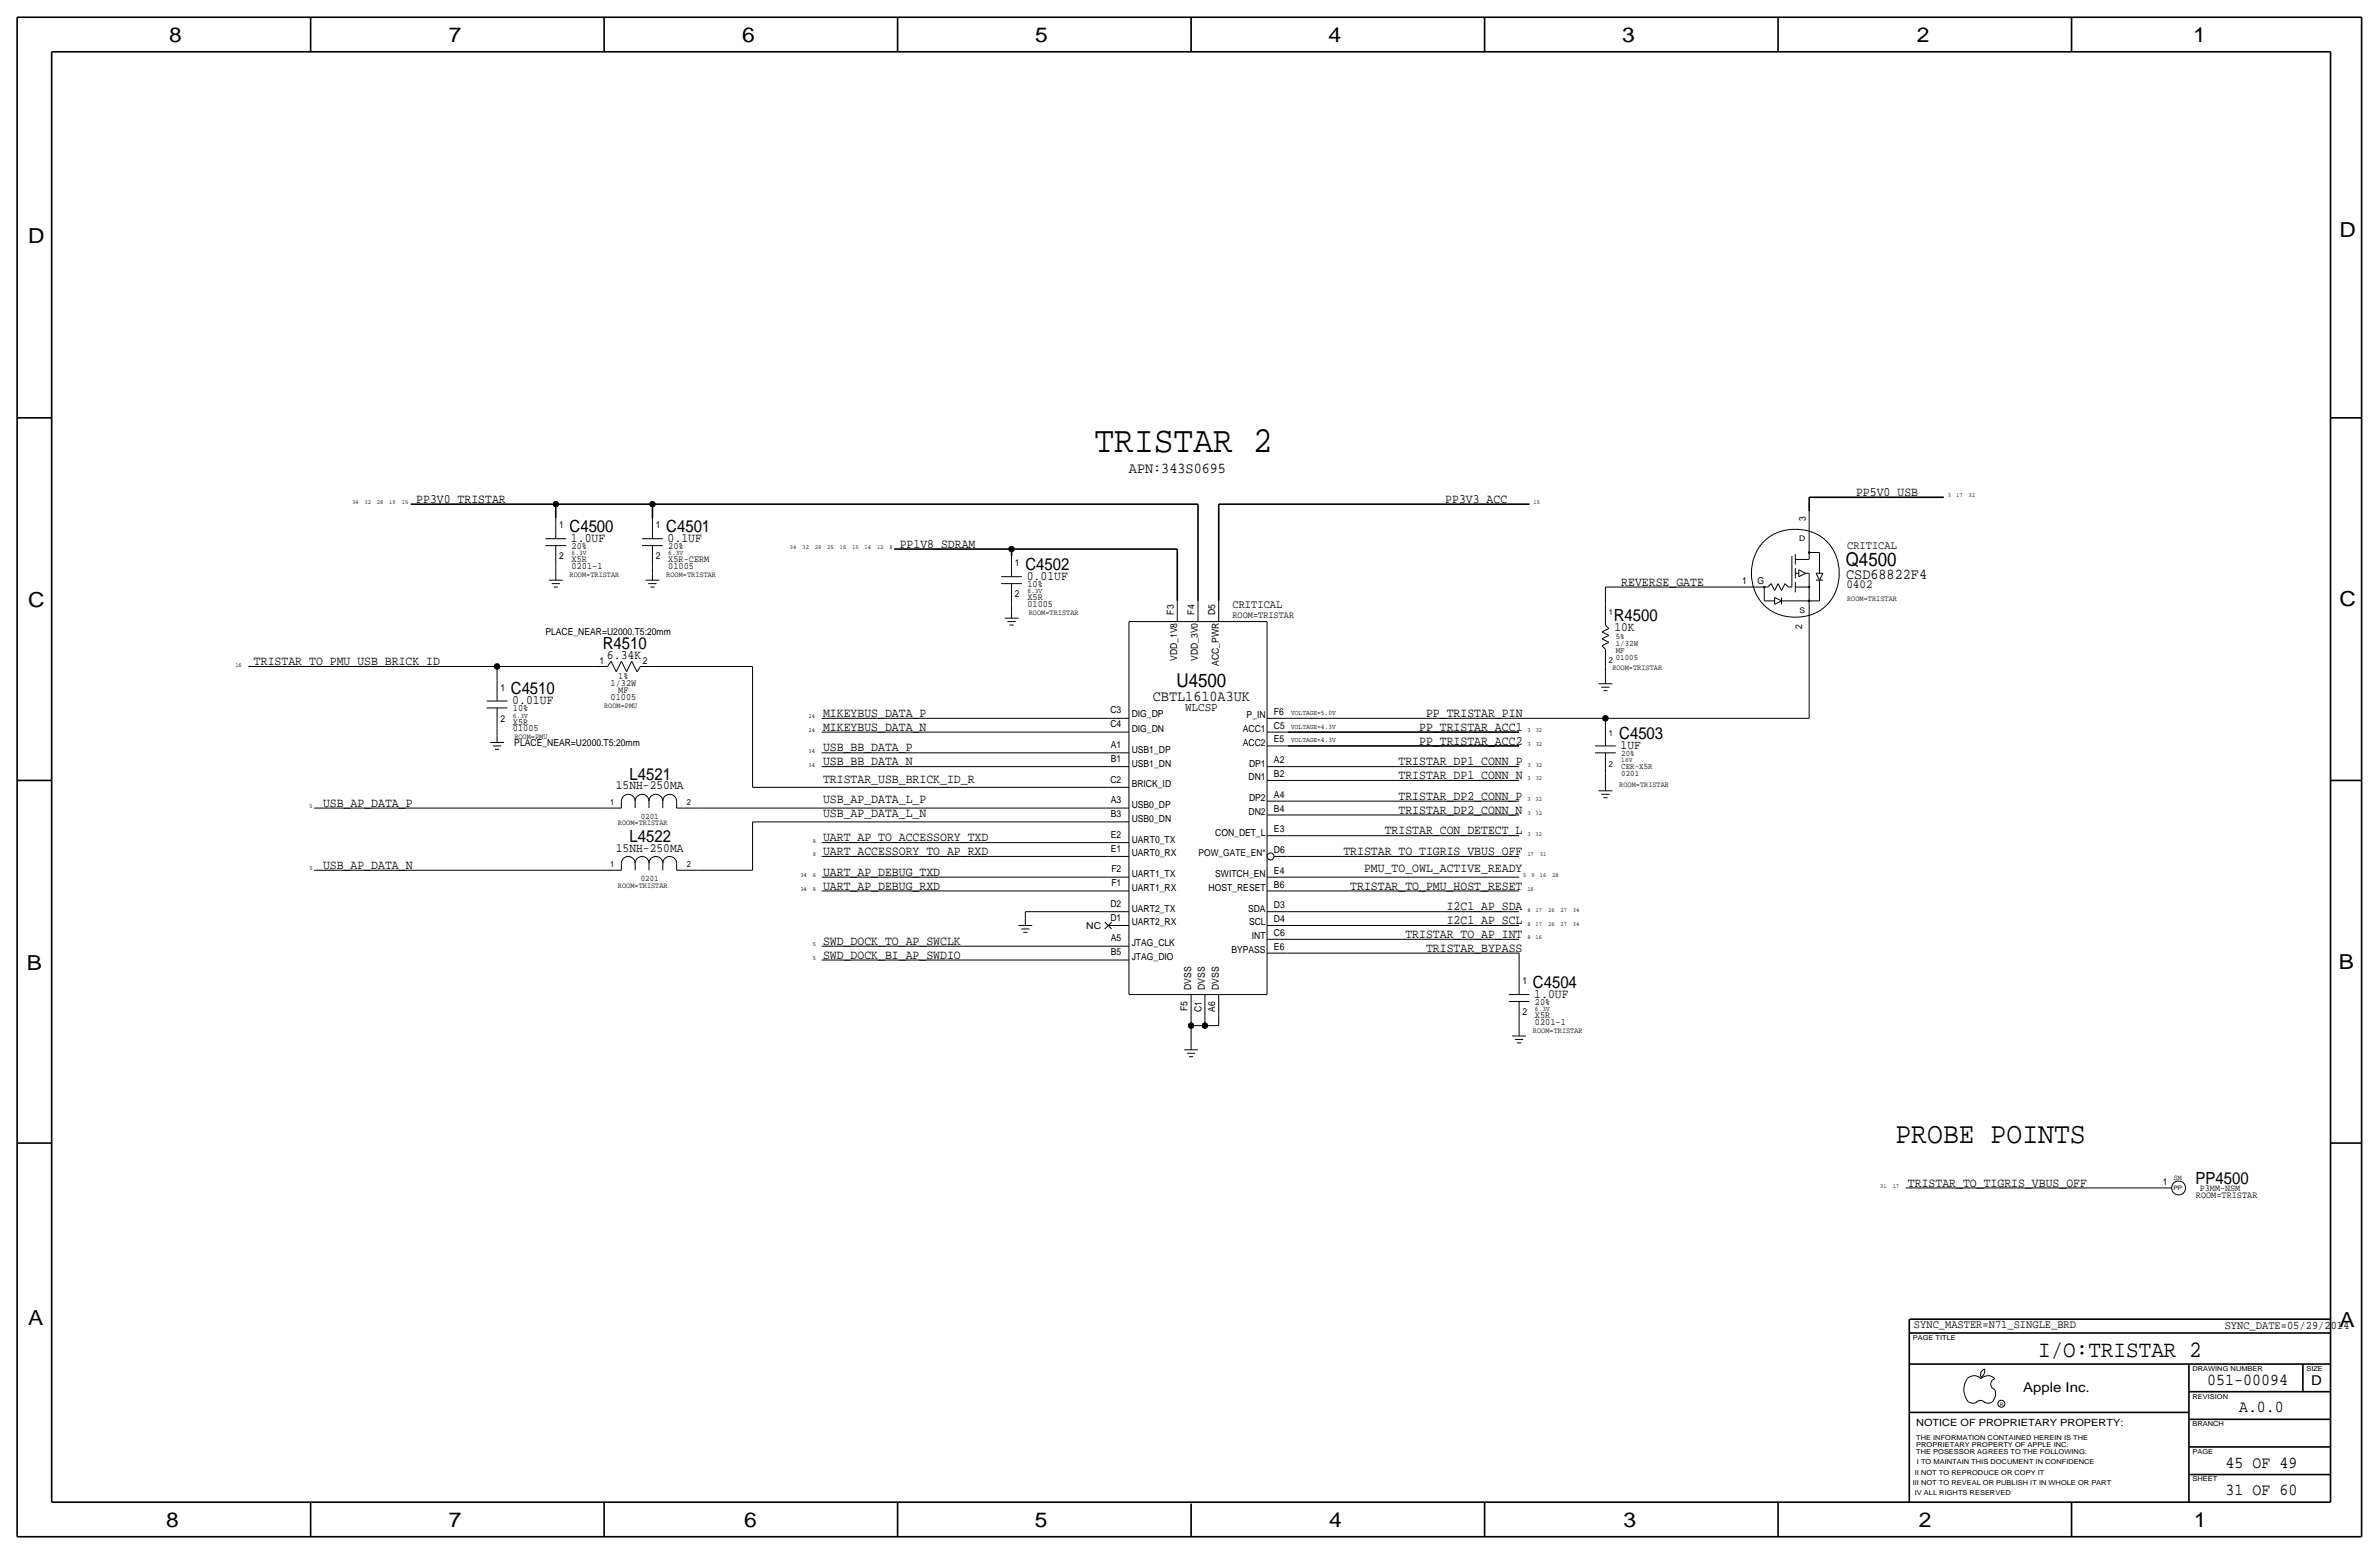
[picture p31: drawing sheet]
<svg xmlns="http://www.w3.org/2000/svg" width="875mm" height="572mm" viewBox="0 0 875 572" stroke-linecap="round" stroke-linejoin="round" font-family="sans-serif">
<defs><g id="words">
<text font-size="13.6" x="402.5" y="166.4">TRISTAR 2</text>
<text font-size="10.9" x="697.2" y="420.4">PROBE POINTS</text>
<text font-size="8.6" x="749.7" y="499.1">I/O:TRISTAR 2</text>
<g font-size="7.6">
<text x="62.2" y="15.5">8</text>
<text x="165.1" y="15.5">7</text>
<text x="273" y="15.5">6</text>
<text x="380.7" y="15.5">5</text>
<text x="488.6" y="15.5">4</text>
<text x="596.6" y="15.5">3</text>
<text x="705.1" y="15.5">2</text>
<text x="806.7" y="15.5">1</text>
<text x="10.4" y="89.4">D</text>
<text x="860.5" y="87.1">D</text>
<text x="10.4" y="223.3">C</text>
<text x="860.5" y="222.8">C</text>
<text x="9.8" y="356.6">B</text>
<text x="860.3" y="356.4">B</text>
<text x="10.4" y="487.4">A</text>
<text x="860.5" y="488.2">A</text>
<text x="61.2" y="561.6">8</text>
<text x="165" y="561.6">7</text>
<text x="273.8" y="561.6">6</text>
<text x="380.7" y="561.6">5</text>
<text x="488.9" y="561.6">4</text>
<text x="597.1" y="561.6">3</text>
<text x="705.8" y="561.6">2</text>
<text x="806.9" y="561.6">1</text>
</g>
<g font-size="7">
<text x="678.9" y="208.3">Q4500</text>
<text x="432.7" y="252.7">U4500</text>
</g>
<g font-size="6.2">
<text x="209.5" y="195.6">C4500</text>
<text x="245.1" y="195.6">C4501</text>
<text x="377.1" y="209.5">C4502</text>
<text x="593.5" y="228.3">R4500</text>
<text x="221.7" y="238.8">R4510</text>
<text x="187.9" y="255.3">C4510</text>
<text x="595.6" y="271.8">C4503</text>
<text x="231.6" y="286.8">L4521</text>
<text x="231.6" y="309.6">L4522</text>
<text x="563.8" y="363.2">C4504</text>
<text x="807.5" y="435.4">PP4500</text>
<text x="811.9" y="509.3">051-00094</text>
<text x="823.6" y="519.4">A.0.0</text>
<text x="818.6" y="539.8">45 OF 49</text>
<text x="818.6" y="549.9">31 OF 60</text>
</g>
<g font-size="5.6">
<text x="415.2" y="174">APN:343S0695</text>
<text x="679" y="212.9">CSD68822F4</text>
<text x="424" y="257.8">CBTL1610A3UK</text>
</g>
<g font-size="5">
<text x="850.1" y="509.3">D</text>
<text x="744.2" y="511.8">Apple Inc.</text>
</g>
<g font-size="4.7">
<text x="153.1" y="184.9">PP3V0_TRISTAR</text>
<text x="531.6" y="184.9">PP3V3_ACC</text>
<text x="682.7" y="182.4">PP5V0_USB</text>
<text x="210" y="199.4">1.0UF</text>
<text x="245.6" y="199.4">0.1UF</text>
<text x="330.9" y="201.4">PP1V8_SDRAM</text>
<text x="377.6" y="213.4">0.01UF</text>
<text x="596.3" y="215.4">REVERSE_GATE</text>
<text x="593.8" y="232.2">10K</text>
<text x="93.4" y="244.6">TRISTAR_TO_PMU_USB_BRICK_ID</text>
<text x="223.2" y="242.3">6.34K</text>
<text x="188.4" y="259.1">0.01UF</text>
<text x="302.7" y="263.6">MIKEYBUS_DATA_P</text>
<text x="524.5" y="263.7">PP_TRISTAR_PIN</text>
<text x="302.7" y="268.7">MIKEYBUS_DATA_N</text>
<text x="522" y="268.7">PP_TRISTAR_ACC1</text>
<text x="522" y="273.8">PP_TRISTAR_ACC2</text>
<text x="596.1" y="275.6">1UF</text>
<text x="302.7" y="276.3">USB_BB_DATA_P</text>
<text x="302.7" y="281.4">USB_BB_DATA_N</text>
<text x="514.4" y="281.4">TRISTAR_DP1_CONN_P</text>
<text x="302.7" y="287.8">TRISTAR_USB_BRICK_ID_R</text>
<text x="514.4" y="286.5">TRISTAR_DP1_CONN_N</text>
<text x="226.5" y="290.3">15NH-250MA</text>
<text x="118.8" y="296.7">USB_AP_DATA_P</text>
<text x="302.7" y="295.4">USB_AP_DATA_L_P</text>
<text x="514.4" y="294.1">TRISTAR_DP2_CONN_P</text>
<text x="514.4" y="299.2">TRISTAR_DP2_CONN_N</text>
<text x="302.7" y="300.5">USB_AP_DATA_L_N</text>
<text x="302.7" y="309.4">UART_AP_TO_ACCESSORY_TXD</text>
<text x="509.3" y="306.8">TRISTAR_CON_DETECT_L</text>
<text x="226.5" y="313.2">15NH-250MA</text>
<text x="302.7" y="314.4">UART_ACCESSORY_TO_AP_RXD</text>
<text x="494.1" y="314.4">TRISTAR_TO_TIGRIS_VBUS_OFF</text>
<text x="118.8" y="319.5">USB_AP_DATA_N</text>
<text x="302.7" y="322.1">UART_AP_DEBUG_TXD</text>
<text x="501.7" y="320.8">PMU_TO_OWL_ACTIVE_READY</text>
<text x="302.7" y="327.1">UART_AP_DEBUG_RXD</text>
<text x="496.6" y="327.1">TRISTAR_TO_PMU_HOST_RESET</text>
<text x="532.1" y="334.8">I2C1_AP_SDA</text>
<text x="532.1" y="339.8">I2C1_AP_SCL</text>
<text x="302.7" y="347.5">SWD_DOCK_TO_AP_SWCLK</text>
<text x="516.9" y="344.9">TRISTAR_TO_AP_INT</text>
<text x="302.7" y="352.5">SWD_DOCK_BI_AP_SWDIO</text>
<text x="524.5" y="350">TRISTAR_BYPASS</text>
<text x="564.3" y="367">1.0UF</text>
<text x="701.7" y="436.4">TRISTAR_TO_TIGRIS_VBUS_OFF</text>
</g>
<g font-size="4.5">
<text x="679.1" y="216.4">0402</text>
<text x="435.9" y="261.6">WLCSP</text>
</g>
<g font-size="4.3">
<text x="679.4" y="201.9">CRITICAL</text>
<text x="453.3" y="223.5">CRITICAL</text>
<text x="704" y="488.4">SYNC_MASTER=N71_SINGLE_BRD</text>
<text x="818.3" y="488.7">SYNC_DATE=05/29/2014</text>
</g>
<text font-size="3.7" x="704.8" y="524.5">NOTICE OF PROPRIETARY PROPERTY:</text>
<g font-size="3.5">
<text x="664.2" y="191.5" transform="rotate(-90 664.2 191.5)">3</text>
<text x="205.7" y="194.3">1</text>
<text x="241.2" y="194.3">1</text>
<text x="210.3" y="201.9">20%</text>
<text x="245.8" y="201.9">20%</text>
<text x="205.7" y="205.7">2</text>
<text x="210.3" y="206.8">X5R</text>
<text x="210.3" y="209.3">0201-1</text>
<text x="241.2" y="205.7">2</text>
<text x="245.8" y="209.3">01005</text>
<text x="245.8" y="206.8">X5R-CERM</text>
<text x="373.3" y="208.3">1</text>
<text x="377.9" y="215.9">10%</text>
<text x="640.8" y="214.6">1</text>
<text x="646.4" y="214.6">G</text>
<text x="373.3" y="219.7">2</text>
<text x="377.9" y="220.7">X5R</text>
<text x="377.9" y="223.3">01005</text>
<text x="431.7" y="226.1" transform="rotate(-90 431.7 226.1)">F3</text>
<text x="439.4" y="226.1" transform="rotate(-90 439.4 226.1)">F4</text>
<text x="447" y="226.1" transform="rotate(-90 447 226.1)">D5</text>
<text x="453.3" y="227.3">ROOM=TRISTAR</text>
<text x="200.6" y="233.7">PLACE_NEAR=U2000.T5:20mm</text>
<text x="662.9" y="231.4" transform="rotate(-90 662.9 231.4)">2</text>
<text x="220.4" y="244.3">1</text>
<text x="236.4" y="244.3">2</text>
<text x="433" y="243.1" transform="rotate(-90 433 243.1)">VDD_1V8</text>
<text x="440.6" y="243.1" transform="rotate(-90 440.6 243.1)">VDD_3V0</text>
<text x="448.3" y="244.9" transform="rotate(-90 448.3 244.9)">ACC_PWR</text>
<text x="227.4" y="249.7">1%</text>
<text x="184.1" y="254">1</text>
<text x="224.6" y="257.3">01005</text>
<text x="224.6" y="252.2">1/32W</text>
<text x="227.4" y="254.8">MF</text>
<text x="188.7" y="261.6">10%</text>
<text x="408.4" y="262.4">C3</text>
<text x="416.3" y="263.7">DIG_DP</text>
<text x="468.6" y="262.9">F6</text>
<text x="184.1" y="265.4">2</text>
<text x="188.7" y="269">01005</text>
<text x="188.7" y="266.4">X5R</text>
<text x="408.4" y="267.5">C4</text>
<text x="416.3" y="269.2">DIG_DN</text>
<text x="457.1" y="269.2">ACC1</text>
<text x="458.5" y="264.2">P_IN</text>
<text x="468.5" y="268">C5</text>
<text x="189.2" y="274.3">PLACE_NEAR=U2000.T5:20mm</text>
<text x="408.6" y="275.1">A1</text>
<text x="457.1" y="274.3">ACC2</text>
<text x="468.5" y="273.1">E5</text>
<text x="408.6" y="280.2">B1</text>
<text x="416.3" y="281.9">USB1_DN</text>
<text x="416.3" y="276.9">USB1_DP</text>
<text x="459.4" y="281.9">DP1</text>
<text x="468.6" y="280.7">A2</text>
<text x="408.4" y="287.8">C2</text>
<text x="459.2" y="287">DN1</text>
<text x="468.6" y="285.8">B2</text>
<text x="416.3" y="289.6">BRICK_ID</text>
<text x="468.6" y="293.4">A4</text>
<text x="408.6" y="295.4">A3</text>
<text x="416.3" y="297.2">USB0_DP</text>
<text x="459.2" y="299.7">DN2</text>
<text x="459.4" y="294.6">DP2</text>
<text x="468.6" y="298.5">B4</text>
<text x="408.6" y="300.5">B3</text>
<text x="416.3" y="302.3">USB0_DN</text>
<text x="408.6" y="308.1">E2</text>
<text x="416.3" y="309.9">UART0_TX</text>
<text x="447" y="307.3">CON_DET_L</text>
<text x="468.6" y="306.1">E3</text>
<text x="408.6" y="313.2">E1</text>
<text x="416.3" y="315">UART0_RX</text>
<text x="440.8" y="315">POW_GATE_EN*</text>
<text x="468.6" y="313.7">D6</text>
<text x="408.8" y="320.8">F2</text>
<text x="416.3" y="322.6">UART1_TX</text>
<text x="447" y="322.6">SWITCH_EN</text>
<text x="468.6" y="321.3">E4</text>
<text x="408.8" y="325.9">F1</text>
<text x="416.3" y="327.7">UART1_RX</text>
<text x="444.5" y="327.7">HOST_RESET</text>
<text x="468.6" y="326.4">B6</text>
<text x="408.4" y="333.5">D2</text>
<text x="416.3" y="335.3">UART2_TX</text>
<text x="459.1" y="335.3">SDA</text>
<text x="468.6" y="334">D3</text>
<text x="399.6" y="341.6">NC</text>
<text x="408.4" y="338.6">D1</text>
<text x="416.3" y="340.4">UART2_RX</text>
<text x="459.4" y="340.4">SCL</text>
<text x="468.6" y="339.1">D4</text>
<text x="408.6" y="346.2">A5</text>
<text x="416.3" y="348">JTAG_CLK</text>
<text x="460.5" y="345.4">INT</text>
<text x="468.6" y="344.2">C6</text>
<text x="408.6" y="351.3">B5</text>
<text x="416.3" y="353.1">JTAG_DIO</text>
<text x="452.9" y="350.5">BYPASS</text>
<text x="468.6" y="349.3">E6</text>
<text x="438.1" y="364" transform="rotate(-90 438.1 364)">DVSS</text>
<text x="443.2" y="364" transform="rotate(-90 443.2 364)">DVSS</text>
<text x="448.3" y="364" transform="rotate(-90 448.3 364)">DVSS</text>
<text x="560" y="361.9">1</text>
<text x="436.8" y="372" transform="rotate(-90 436.8 372)">F5</text>
<text x="564.6" y="369.6">20%</text>
<text x="441.9" y="372.3" transform="rotate(-90 441.9 372.3)">C1</text>
<text x="447" y="372.2" transform="rotate(-90 447 372.2)">A6</text>
<text x="560" y="373.4">2</text>
<text x="564.6" y="374.4">X5R</text>
<text x="564.6" y="376.9">0201-1</text>
<text x="795.5" y="435.9">1</text>
<text x="807.7" y="440.7">ROOM=TRISTAR</text>
<text x="809.2" y="438.1">P3MM-NSM</text>
</g>
<g font-size="3.1">
<text x="591.8" y="226.1">1</text>
<text x="594.3" y="234.9">5%</text>
<text x="594.3" y="237.5">1/32W</text>
<text x="591.8" y="243.8">2</text>
<text x="594.3" y="242.6">01005</text>
<text x="594.3" y="240">MF</text>
<text x="591.8" y="270.5">1</text>
<text x="591.8" y="281.9">2</text>
<text x="596.3" y="278.1">20%</text>
<text x="596.3" y="285.5">0201</text>
<text x="596.3" y="283">CER-X5R</text>
<text x="224.5" y="295.9">1</text>
<text x="252.7" y="295.9">2</text>
<text x="235.7" y="301.2">0201</text>
<text x="224.5" y="318.8">1</text>
<text x="252.7" y="318.8">2</text>
<text x="235.7" y="324.1">0201</text>
</g>
<g font-size="2.9">
<text x="661.8" y="199.1">D</text>
<text x="209.5" y="212.1">ROOM=TRISTAR</text>
<text x="245.1" y="212.1">ROOM=TRISTAR</text>
<text x="679.4" y="221">ROOM=TRISTAR</text>
<text x="378.4" y="226.1">ROOM=TRISTAR</text>
<text x="661.8" y="225.3">S</text>
<text x="593" y="246.4">ROOM=TRISTAR</text>
<text x="222.2" y="260.3">ROOM=PMU</text>
<text x="189.2" y="271.8">ROOM=PMU</text>
<text x="595.6" y="289.6">ROOM=TRISTAR</text>
<text x="227.3" y="303.5">ROOM=TRISTAR</text>
<text x="227.3" y="326.4">ROOM=TRISTAR</text>
<text x="563.8" y="379.7">ROOM=TRISTAR</text>
</g>
<text font-size="2.8" x="799.6" y="433.8">SM</text>
<g font-size="2.6">
<text x="210.3" y="204.2">6.3V</text>
<text x="245.8" y="204.2">6.3V</text>
<text x="377.9" y="218.2">6.3V</text>
<text x="188.7" y="263.9">6.3V</text>
<text x="474.9" y="262.9">VOLTAGE=5.0V</text>
<text x="474.9" y="268">VOLTAGE=4.3V</text>
<text x="474.9" y="273">VOLTAGE=4.3V</text>
<text x="596.3" y="280.4">16V</text>
<text x="564.6" y="371.9">6.3V</text>
</g>
<g font-size="2.5">
<text x="703.5" y="492.8">PAGE TITLE</text>
<text x="806.4" y="504.2">DRAWING NUMBER</text>
<text x="848.3" y="504.2">SIZE</text>
<text x="806.4" y="514.4">REVISION</text>
<text x="806.4" y="524.5">BRANCH</text>
<text x="704.8" y="532.1">PROPRIETARY PROPERTY OF APPLE INC.</text>
<text x="704.8" y="529.6">THE INFORMATION CONTAINED HEREIN IS THE</text>
<text x="704.8" y="534.7">THE POSESSOR AGREES TO THE FOLLOWING:</text>
<text x="705.1" y="538.5">I TO MAINTAIN THIS DOCUMENT IN CONFIDENCE</text>
<text x="806.4" y="534.7">PAGE</text>
<text x="704.3" y="542.3">II NOT TO REPRODUCE OR COPY IT</text>
<text x="806.4" y="544.8">SHEET</text>
<text x="703.5" y="546.1">III NOT TO REVEAL OR PUBLISH IT IN WHOLE OR PART</text>
<text x="704.3" y="549.9">IV ALL RIGHTS RESERVED</text>
</g>
<g font-size="2.3">
<text x="129.5" y="185.4">34</text>
<text x="134.1" y="185.4">32</text>
<text x="138.6" y="185.4">28</text>
<text x="143.2" y="185.4">19</text>
<text x="147.8" y="185.4">15</text>
<text x="564.1" y="185.4">15</text>
<text x="716.5" y="182.9">3</text>
<text x="719.5" y="182.9">17</text>
<text x="724.1" y="182.9">32</text>
<text x="290.6" y="201.9">34</text>
<text x="295.1" y="201.9">32</text>
<text x="299.7" y="201.9">28</text>
<text x="304.3" y="201.9">25</text>
<text x="308.9" y="201.9">16</text>
<text x="313.4" y="201.9">15</text>
<text x="318" y="201.9">14</text>
<text x="322.6" y="201.9">12</text>
<text x="327.2" y="201.9">8</text>
<text x="86.6" y="245.1">16</text>
<text x="297.4" y="264.2">24</text>
<text x="297.4" y="269.2">24</text>
<text x="561.8" y="269.2">3</text>
<text x="564.8" y="269.2">32</text>
<text x="561.8" y="274.3">3</text>
<text x="564.8" y="274.3">32</text>
<text x="297.4" y="276.9">34</text>
<text x="297.4" y="281.9">34</text>
<text x="561.8" y="281.9">3</text>
<text x="564.8" y="281.9">32</text>
<text x="561.8" y="287">3</text>
<text x="564.8" y="287">32</text>
<text x="113.8" y="297.2">5</text>
<text x="561.8" y="294.6">3</text>
<text x="561.8" y="299.7">3</text>
<text x="564.8" y="294.6">32</text>
<text x="564.8" y="299.7">32</text>
<text x="299" y="309.9">8</text>
<text x="561.8" y="307.3">3</text>
<text x="564.8" y="307.3">32</text>
<text x="299" y="315">8</text>
<text x="561.8" y="315">17</text>
<text x="566.4" y="315">31</text>
<text x="113.8" y="320">5</text>
<text x="294.4" y="322.6">34</text>
<text x="299" y="322.6">8</text>
<text x="560.3" y="322.6">5</text>
<text x="563.3" y="322.6">9</text>
<text x="566.4" y="322.6">16</text>
<text x="570.9" y="322.6">28</text>
<text x="294.4" y="327.7">34</text>
<text x="299" y="327.7">8</text>
<text x="561.8" y="327.7">16</text>
<text x="561.8" y="335.3">8</text>
<text x="564.8" y="335.3">17</text>
<text x="569.4" y="335.3">26</text>
<text x="574" y="335.3">27</text>
<text x="578.6" y="335.3">34</text>
<text x="561.8" y="340.4">8</text>
<text x="564.8" y="340.4">17</text>
<text x="569.4" y="340.4">26</text>
<text x="574" y="340.4">27</text>
<text x="578.6" y="340.4">34</text>
<text x="299" y="348">5</text>
<text x="561.8" y="345.4">8</text>
<text x="564.8" y="345.4">16</text>
<text x="299" y="353.1">5</text>
<text x="691.6" y="436.9">31</text>
<text x="696.2" y="436.9">17</text>
<text x="799.4" y="437.6">PP</text>
</g>
<text font-size="1.8" x="735.5" y="516.9">R</text>
</g></defs>
<g fill="none" stroke="#000" stroke-width=".37">
<path d="M200.6 198.1h7.6zM204.4 190.5v7.6zM236.2 198.1h7.6zM240 190.5v7.6zM648.2 199.7a17.1 17.1 0 0 1 24.3 0 16.9 16.9 0 0 1-3.2 24.9 16.6 16.6 0 0 1-23.3-6 17.4 17.4 0 0 1 2.2-18.9zM665.4 188v17.7zM200.6 200.7h7.6zM201.9 213.4h5.1zM202.9 214.6h3zM203.7 215.9h1.5zM204.4 208.3v2.5zM204.4 210.8v2.6z"/>
<path d="M204.4 200.7v7.6zM236.2 200.7h7.6zM237.4 213.4h5.1zM238.5 214.6h3zM239.2 215.9h1.5zM240 208.3v2.5zM240 200.7v7.6zM240 210.8v2.6zM368.3 214.6h7.6zM368.3 212.1h7.6zM372.1 204.5v7.6zM372.1 214.6v7.7z"/>
<path d="M590.5 215.9h47zM590.5 215.9v6.4zM637.5 215.9h12.7zM648.9 215.9v5.1zM650.2 215.9l1.3-1.3zM651.5 214.6l1.2 2.6zM652.7 219.7l2.6 1.3zM652.7 219.7v2.5zM654 214.6l1.3 2.6zM654 214.6l-1.3 2.6zM655.3 219.7v2.5zM656.5 214.6l-1.2 2.6z"/>
<path d="M656.5 214.6l1.3 1.3zM657.8 215.9h1.3zM659.1 204.5v11.4zM660.4 210.8h1.2zM660.4 205.7h5zM660.4 208.9v3.9zM660.4 203.8v3.8zM660.4 214v3.8zM660.4 215.9h5zM661.6 209.6l2.6 1.2zM661.6 209.6v2.5zM661.6 212.1l2.6-1.3z"/>
<path d="M664.2 210.8h1.2zM665.4 210.8v22.9zM665.4 203.2h3.8zM668 210.8l1.2 2.6zM668 210.8h2.5zM668 213.4h2.5zM669.2 203.2v7.6zM669.2 213.4v7.6zM670.5 210.8l-1.3 2.6zM369.5 227.3h5.1zM370.5 228.6h3.1zM371.3 229.9h1.5z"/>
<path d="M372.1 222.3v2.5zM372.1 224.8v2.5zM415.2 228.6v137.2zM415.2 228.6h50.8zM433 221v7.6zM440.6 221v7.6zM448.3 221v7.6zM466 228.6v137.2zM589.2 232.4l2.6-1.3zM589.2 237.5l2.6-1.3zM589.2 235l2.6-1.3zM589.2 237.5l1.3 1.3z"/>
<path d="M589.2 235l2.6 1.2zM589.2 232.4l2.6 1.3zM590.5 229.9l1.3 1.2zM590.5 222.2v7.7zM590.5 238.8v6.3zM648.9 221h3.8zM652.7 222.3l2.6-1.3zM655.3 221h13.9zM665.4 233.7v30.5zM91.4 245.1h91.4zM179 257.8h7.6zM182.8 245.1v5.1z"/>
<path d="M182.8 250.2v7.6zM182.8 245.1h35.6zM218.4 245.1h5.1zM224.7 243.2l-1.2 1.9zM224.7 243.2l2 3.8zM228.5 243.2l-1.8 3.8zM228.5 243.2l2 3.8zM232.4 243.2l-1.9 3.8zM232.4 243.2l1.9 3.8zM235.6 245.1l-1.3 2zM235.6 245.1h5.6zM241.2 245.1h35.6z"/>
<path d="M276.8 245.1v44.5zM588 251.5h5zM589 252.7h3zM589.7 254h1.6zM590.5 245.1v3.8zM590.5 248.9v2.6zM179 260.4h7.6zM180.3 273.1h5.1zM181.3 274.3h3.1zM182.1 275.6h1.5zM182.8 268v2.5zM182.8 270.5v2.5z"/>
<path d="M182.8 260.3v7.7zM302.2 276.9h105.4zM302.2 269.2h105.4zM302.2 264.2h105.4zM407.6 276.9h7.6zM407.6 264.2h7.6zM407.6 269.2h7.6zM466 264.2h7.7zM466 269.2h7.7zM466 274.3h7.7zM473.7 264.2h116.8zM586.7 276.9h7.6z"/>
<path d="M586.7 274.3h7.6zM590.5 264.2h74.9zM590.5 264.2v2.5zM590.5 266.7v7.6zM590.5 276.9v7.6zM115.5 297.2h105.4zM220.9 297.2h7.6zM228.5 294.6a2.54 2.54 0 0 1 2.6-2.5 2.54 2.54 0 0 1 2.5 2.5 2.54 2.54 0 0 1 2.6-2.5 2.54 2.54 0 0 1 2.5 2.5 2.54 2.54 0 0 1 2.5-2.5 2.54 2.54 0 0 1 2.6 2.5 2.54 2.54 0 0 1 2.5-2.5 2.54 2.54 0 0 1 2.6 2.5M228.5 294.6v2.6zM233.6 294.6v2.6zM238.7 294.6v2.6zM243.8 294.6v2.6z"/>
<path d="M248.9 294.6v2.6zM248.9 297.2h7.6zM256.5 297.2h151.1zM276.8 289.6h130.8zM302.2 281.9h105.4zM407.6 281.9h7.6zM407.6 297.2h7.6zM407.6 289.6h7.6zM466 281.9h7.7zM466 287h7.7zM466 294.6h7.7zM466 299.7h7.7z"/>
<path d="M473.7 287h85.1zM473.7 281.9h85.1zM473.7 294.6h85.1zM473.7 299.7h85.1zM588 290.8h5zM589 292.1h3zM589.7 293.4h1.6zM590.5 284.5v3.8zM590.5 288.3v2.5zM228.5 317.5a2.54 2.54 0 0 1 2.6-2.5 2.54 2.54 0 0 1 2.5 2.5 2.54 2.54 0 0 1 2.6-2.5 2.54 2.54 0 0 1 2.5 2.5 2.54 2.54 0 0 1 2.5-2.5 2.54 2.54 0 0 1 2.6 2.5 2.54 2.54 0 0 1 2.5-2.5 2.54 2.54 0 0 1 2.6 2.5M228.5 317.5v2.5zM233.6 317.5v2.5z"/>
<path d="M238.7 317.5v2.5zM243.8 317.5v2.5zM248.9 317.5v2.5zM276.8 302.3h130.8zM276.8 302.3v17.7zM302.2 315h105.4zM302.2 309.9h105.4zM407.6 309.9h7.6zM407.6 302.3h7.6zM407.6 315h7.6zM466 307.3h7.7zM468.6 315h5.1z"/>
<path d="M473.7 315h85.1zM473.7 307.3h85.1zM115.5 320h105.4zM220.9 320h7.6zM248.9 320h7.6zM256.5 320h20.3zM302.2 327.7h105.4zM302.2 322.6h105.4zM377.1 335.3h30.5zM377.1 335.3v2.5zM377.1 337.8v2.6zM406.4 339.1l2.5 2.5z"/>
<path d="M407.6 322.6h7.6zM407.6 335.3h7.6zM407.6 327.7h7.6zM408.9 339.1l-2.5 2.5zM466 335.3h7.7zM466 327.7h7.7zM466 322.6h7.7zM473.7 327.7h85.1zM473.7 322.6h85.1zM473.7 335.3h85.1zM302.2 348h105.4zM302.2 353.1h105.4z"/>
<path d="M374.6 340.4h5.1zM375.6 341.6h3.1zM376.4 342.9h1.5zM407.6 348h7.6zM407.6 340.4h7.6zM407.6 353.1h7.6zM466 350.5h7.7zM466 340.4h7.7zM466 345.4h7.7zM473.7 345.4h85.1zM473.7 340.4h85.1zM473.7 350.5h85.1z"/>
<path d="M558.8 350.5v7.6zM558.8 358.1v7.7zM415.2 365.8h50.8zM438.1 373.4v3.8zM438.1 377.2v6.3zM438.1 365.8v7.6zM438.1 377.2h5.1zM443.2 377.2h5.1zM443.2 373.4v3.8zM443.2 365.8v7.6zM448.3 373.4v3.8zM448.3 365.8v7.6z"/>
<path d="M554.9 368.3h7.7zM554.9 365.8h7.7zM558.8 375.9v2.6zM558.8 378.5v2.5zM558.8 368.3v7.6zM435.6 386.1h5zM436.6 387.4h3zM437.3 388.6h1.6zM438.1 383.5v2.6zM556.2 381h5.1zM557.2 382.3h3.1zM558 383.5h1.5z"/>
<path d="M701 436.9h92.7zM793.7 436.9h5.1zM724.1 515.6l.5 .2a2.67 2.67 0 0 0 2.5-.2M726.8 515.7a2.09 2.09 0 0 1 3.1 0M728.6 506.5a2.69 2.69 0 0 0 1.3-3 2.26 2.26 0 0 0-1.3 3M729.7 515.6l.4 .2a2.67 2.67 0 0 0 2.6-.2M733.7 511.1a4.5 4.5 0 0 1-1 4.6M733.8 511a2.08 2.08 0 0 1-1.6-2 2.08 2.08 0 0 1 1.6-2 3.4 3.4 0 0 0-5.1 0 3.6 3.6 0 0 0-3.9-.8 3.6 3.6 0 0 0-2.3 3.3 7.1 7.1 0 0 0 1.6 6.2"/>
<circle cx="467.3" cy="315" r="1.28"/>
<circle cx="801.3" cy="436.9" r="2.56"/>
<circle cx="736.1" cy="516.2" r="1.28"/>
</g>
<g fill="none" stroke="#000" stroke-width=".6" stroke-linecap="butt">
<path d="M6.3 6.4v558.7zM6.3 6.4h862.3zM19 19.1v533.4zM19 19.1h838.2zM114.2 6.4v12.7zM222.2 6.4v12.7zM330.1 6.4v12.7zM438.1 6.4v12.7zM546.1 6.4v12.7zM654 6.4v12.7zM762 6.4v12.7zM857.2 19.1v533.4z"/>
<path d="M868.6 6.4v558.7zM6.3 153.7h12.7zM857.2 153.7h11.4zM151.1 185.4h53.3zM204.4 185.4h35.6zM204.4 185.4v5.1zM240 185.4h200.6zM240 185.4v5.1zM440.6 185.4v35.6zM448.3 185.4h114.3zM448.3 185.4v35.6zM665.4 182.9h49.6z"/>
<path d="M665.4 182.9v5.1zM328.9 201.9h43.2zM372.1 201.9h60.9zM372.1 201.9v2.6zM433 201.9v19.1zM473.7 274.3h85.1zM473.7 269.2h85.1zM6.3 287h12.7zM857.2 287h11.4zM6.3 420.4h12.7zM857.2 420.4h11.4zM702.3 485.1v5.1z"/>
<path d="M702.3 490.2v62.3zM702.3 490.2h154.9zM702.4 485.1h154.8zM702.3 519.4h102.8zM702.3 501.6h154.9zM805.1 501.6v50.8zM805.1 511.8h52.1zM847 501.6v10.2zM805.1 522h52.1zM805.1 532.1h52.1zM19 552.5h838.2zM114.2 552.4v12.7z"/>
<path d="M222.2 552.5v12.7zM330.1 552.5v12.7zM438.1 553v12.1zM546.1 552.5v12.7zM654 552.5v12.7zM762 552.5v12.7zM805.1 542.3h52.1zM6.3 565.1h862.3z"/>
</g>
<g fill="#000" stroke="#000" stroke-width=".37">
<path d="M648.7 215.7h.4v.4h-.4zM665.2 203h.4v.4h-.4zM665.2 215.7h.4v.4h-.4zM665.2 220.8h.4v.4h-.4z"/>
<circle cx="204.4" cy="185.4" r="1.02"/>
<circle cx="240" cy="185.4" r="1.02"/>
<circle cx="372.1" cy="201.9" r="1.02"/>
<circle cx="182.8" cy="245.1" r="1.02"/>
<circle cx="590.5" cy="264.2" r="1.02"/>
<circle cx="438.1" cy="377.2" r="1.02"/>
<circle cx="443.2" cy="377.2" r="1.02"/>
</g>
<use href="#words"/>
</svg>
